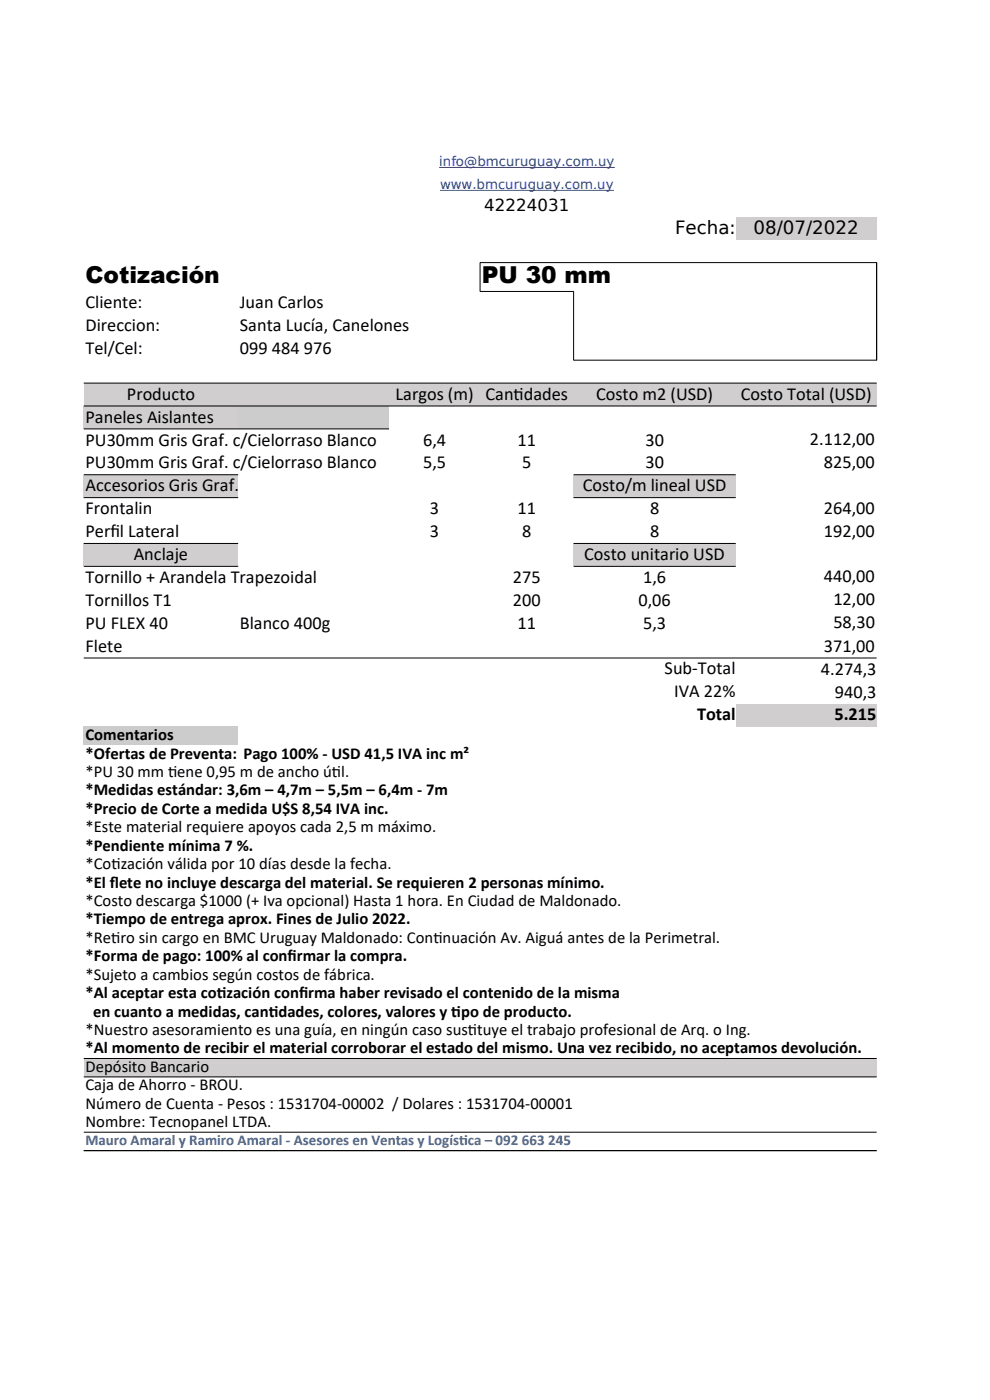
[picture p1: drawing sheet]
<svg xmlns="http://www.w3.org/2000/svg" width="210mm" height="297mm" viewBox="0 0 210 297" stroke-linecap="round" stroke-linejoin="round" font-family="sans-serif">
<defs><g id="words">
<g font-size="4.9">
<text x="18.1" y="60">Cotización</text>
<text x="102.2" y="60">PU 30 mm</text>
</g>
<g font-size="3.9">
<text x="143.2" y="49.6">Fecha:</text>
<text x="159.8" y="49.6">08/07/2022</text>
<text x="18.1" y="65.4">Cliente:</text>
<text x="50.9" y="65.4">Juan Carlos</text>
<text x="18.1" y="70.2">Direccion:</text>
<text x="50.9" y="70.2">Santa Lucía, Canelones</text>
<text x="18.1" y="75.1">Tel/Cel:</text>
<text x="50.9" y="75.1">099 484 976</text>
<text x="18.1" y="89.7">Paneles Aislantes</text>
<text x="26.9" y="84.8">Producto</text>
<text x="83.9" y="84.8">Largos (m) Cant</text>
<text x="109" y="84.8">idades</text>
<text x="126.4" y="84.8">Costo m2 (USD)</text>
<text x="157.1" y="84.8">Costo Total (USD)</text>
<text x="18.1" y="94.5">PU30mm Gris Graf. c/Cielorraso Blanco</text>
<text x="89.7" y="94.5">6,4</text>
<text x="109.8" y="94.5">11</text>
<text x="136.9" y="94.5">30</text>
<text x="171.8" y="94.4">2.112,00</text>
<text x="18.1" y="99.4">PU30mm Gris Graf. c/Cielorraso Blanco</text>
<text x="89.7" y="99.4">5,5</text>
<text x="110.8" y="99.4">5</text>
<text x="136.9" y="99.4">30</text>
<text x="174.8" y="99.3">825,00</text>
<text x="18.1" y="104.3">Accesorios Gris Graf.</text>
<text x="123.6" y="104.3">Costo/m lineal USD</text>
<text x="18.1" y="109.1">Frontalin</text>
<text x="18.1" y="114">Perf</text>
<text x="23.4" y="114">il Lateral</text>
<text x="91.2" y="109.1">3</text>
<text x="91.2" y="114">3</text>
<text x="109.8" y="109.1">11</text>
<text x="110.8" y="114">8</text>
<text x="137.9" y="109.1">8</text>
<text x="137.9" y="114">8</text>
<text x="174.8" y="109.1">264,00</text>
<text x="174.8" y="114">192,00</text>
<text x="28.4" y="118.8">Anclaje</text>
<text x="123.9" y="118.8">Costo unitario USD</text>
<text x="18.1" y="123.7">Tornillo + Arandela Trapezoidal</text>
<text x="108.8" y="123.7">275</text>
<text x="136.4" y="123.7">1,6</text>
<text x="174.8" y="123.5">440,00</text>
<text x="18.1" y="128.6">Tornillos T1</text>
<text x="108.8" y="128.6">200</text>
<text x="135.4" y="128.6">0,06</text>
<text x="176.8" y="128.4">12,00</text>
<text x="18.1" y="133.4">PU FLEX 40</text>
<text x="50.9" y="133.4">Blanco 400g</text>
<text x="109.8" y="133.4">11</text>
<text x="136.4" y="133.4">5,3</text>
<text x="176.8" y="133.3">58,30</text>
<text x="18.1" y="138.3">Flete</text>
<text x="141" y="143">Sub-Total</text>
<text x="174.1" y="143.1">4.274,3</text>
<text x="174.8" y="138.3">371,00</text>
<text x="143" y="147.9">IVA 22%</text>
<text x="177.1" y="148">940,3</text>
<text x="147.9" y="152.7">Total</text>
<text x="177" y="152.8">5.215</text>
</g>
<g font-size="3.5">
<text x="102.7" y="44.8">42224031</text>
<text x="18.1" y="157">Comentarios</text>
<text x="18.1" y="160.9">*Ofertas de Preventa: Pago 100% - USD 41,5 IVA inc m²</text>
<text x="18.1" y="164.9">*PU 30 mm t</text>
<text x="35.6" y="164.9">iene 0,95 m de ancho út</text>
<text x="70.4" y="164.9">il.</text>
<text x="18.1" y="168.7">*Medidas estándar: 3,6m – 4,7m – 5,5m – 6,4m - 7m</text>
<text x="18.1" y="172.7">*Precio de Corte a medida U$S 8,54 IVA inc.</text>
<text x="18.1" y="176.6">*Este material requiere apoyos cada 2,5 m máximo.</text>
<text x="18.1" y="180.5">*Pendiente mínima 7 %.</text>
<text x="18.1" y="184.4">*Cot</text>
<text x="23.6" y="184.4">ización válida por 10 días desde la fecha.</text>
<text x="18.1" y="188.3">*El f</text>
<text x="23.3" y="188.3">lete no incluye descarga del material. Se requieren 2 personas mínimo.</text>
<text x="18.1" y="192.2">*Costo descarga $1000 (+ Iva opcional) Hasta 1 hora. En Ciudad de Maldonado.</text>
<text x="18.1" y="196.1">*Tiempo de entrega aprox. Fines de Julio 2022.</text>
<text x="18.1" y="200">*Ret</text>
<text x="18.1" y="203.9">*Forma de pago: 100% al conf</text>
<text x="23.6" y="200">iro sin cargo en BMC Uruguay Maldonado: Cont</text>
<text x="61" y="203.9">irmar la compra.</text>
<text x="91.9" y="200">inuación Av. Aiguá antes de la Perimetral.</text>
<text x="18.1" y="207.9">*Sujeto a cambios según costos de fábrica.</text>
<text x="18.1" y="211.8">*Al aceptar esta cot</text>
<text x="19.7" y="215.7">en cuanto a medidas, cant</text>
<text x="46" y="211.8">ización conf</text>
<text x="57" y="215.7">idades, colores, valores y t</text>
<text x="63.4" y="211.8">irma haber revisado el contenido de la misma</text>
<text x="95.7" y="215.7">ipo de producto.</text>
<text x="18.1" y="219.6">*Nuestro asesoramiento es una guía, en ningún caso sust</text>
<text x="99.3" y="219.6">ituye el trabajo profesional de Arq. o Ing.</text>
<text x="18.1" y="223.5">*Al momento de recibir el material corroborar el estado del mismo. Una vez recibido, no aceptamos devolución.</text>
<text x="18.1" y="227.4">Depósito Bancario</text>
<text x="18.1" y="231.3">Caja de Ahorro - BROU.</text>
<text x="18.1" y="235.2">Número de Cuenta - Pesos : 1531704-00002 / Dolares : 1531704-00001</text>
<text x="18.1" y="239.1">Nombre: Tecnopanel LTDA.</text>
</g>
<g font-size="3.2" fill="#3465a4">
<text x="18.1" y="243">Mauro Amaral y Ramiro Amaral - Asesores en Ventas y Logíst</text>
<text x="97.4" y="243">ica – 092 663 245</text>
</g>
<g font-size="2.8" fill="#00f">
<text x="93.2" y="35.2">info@bmcuruguay.com.uy</text>
<text x="93.3" y="40.1">www.bmcuruguay.com.uy</text>
</g>
</g></defs>
<g fill="#d0cece">
<path d="M156 46h29.9v4.8h-29.9z" fill-rule="evenodd"/>
<path d="M17.8 81.2h168.1v4.9h-168.1z" fill-rule="evenodd"/>
<path d="M17.8 86.1h32.7v4.9h-32.7z" fill-rule="evenodd"/>
</g>
<path d="M50.5 86.1h32v4.9h-32z" fill-rule="evenodd" fill="#ccc"/>
<g fill="#d0cece">
<path d="M17.8 100.7h32.7v4.9h-32.7z" fill-rule="evenodd"/>
<path d="M121.7 100.7h34.4v4.9h-34.4z" fill-rule="evenodd"/>
<path d="M17.8 115.3h32.7v4.8h-32.7z" fill-rule="evenodd"/>
<path d="M121.7 115.3h34.4v4.8h-34.4z" fill-rule="evenodd"/>
<path d="M156 149.3h29.9v4.9h-29.9z" fill-rule="evenodd"/>
</g>
<path d="M17.8 154.1h32.7v4h-32.7z" fill-rule="evenodd" fill="#ccc"/>
<path d="M17.8 224.5h168.1v3.9h-168.1z" fill-rule="evenodd" fill="#d0cece"/>
<g fill="none" stroke="#000" stroke-width=".21">
<path d="M121.7 61.8v14.6h64.3v-20.7h-84.2v6.2l19.9-.1M17.8 81.3h168.2M17.8 86.1h168.2M17.8 91h64.7M17.8 100.7h32.7M17.8 105.6h32.7M17.8 115.3h32.7M121.7 100.7h34.4M121.7 105.6h34.4M121.7 115.3h34.4M17.8 120.2h32.7M17.8 139.6h168.2"/>
<path d="M121.7 120.2h34.4M17.8 224.6h168.2M17.8 228.5h168.2M17.8 240.2h168.2M17.8 244.1h168.2"/>
</g>
<path d="M93.2 35.5h37.2M93.3 40.4h36.9" fill="none" stroke="#00f" stroke-width=".21"/>
<use href="#words"/>
</svg>
